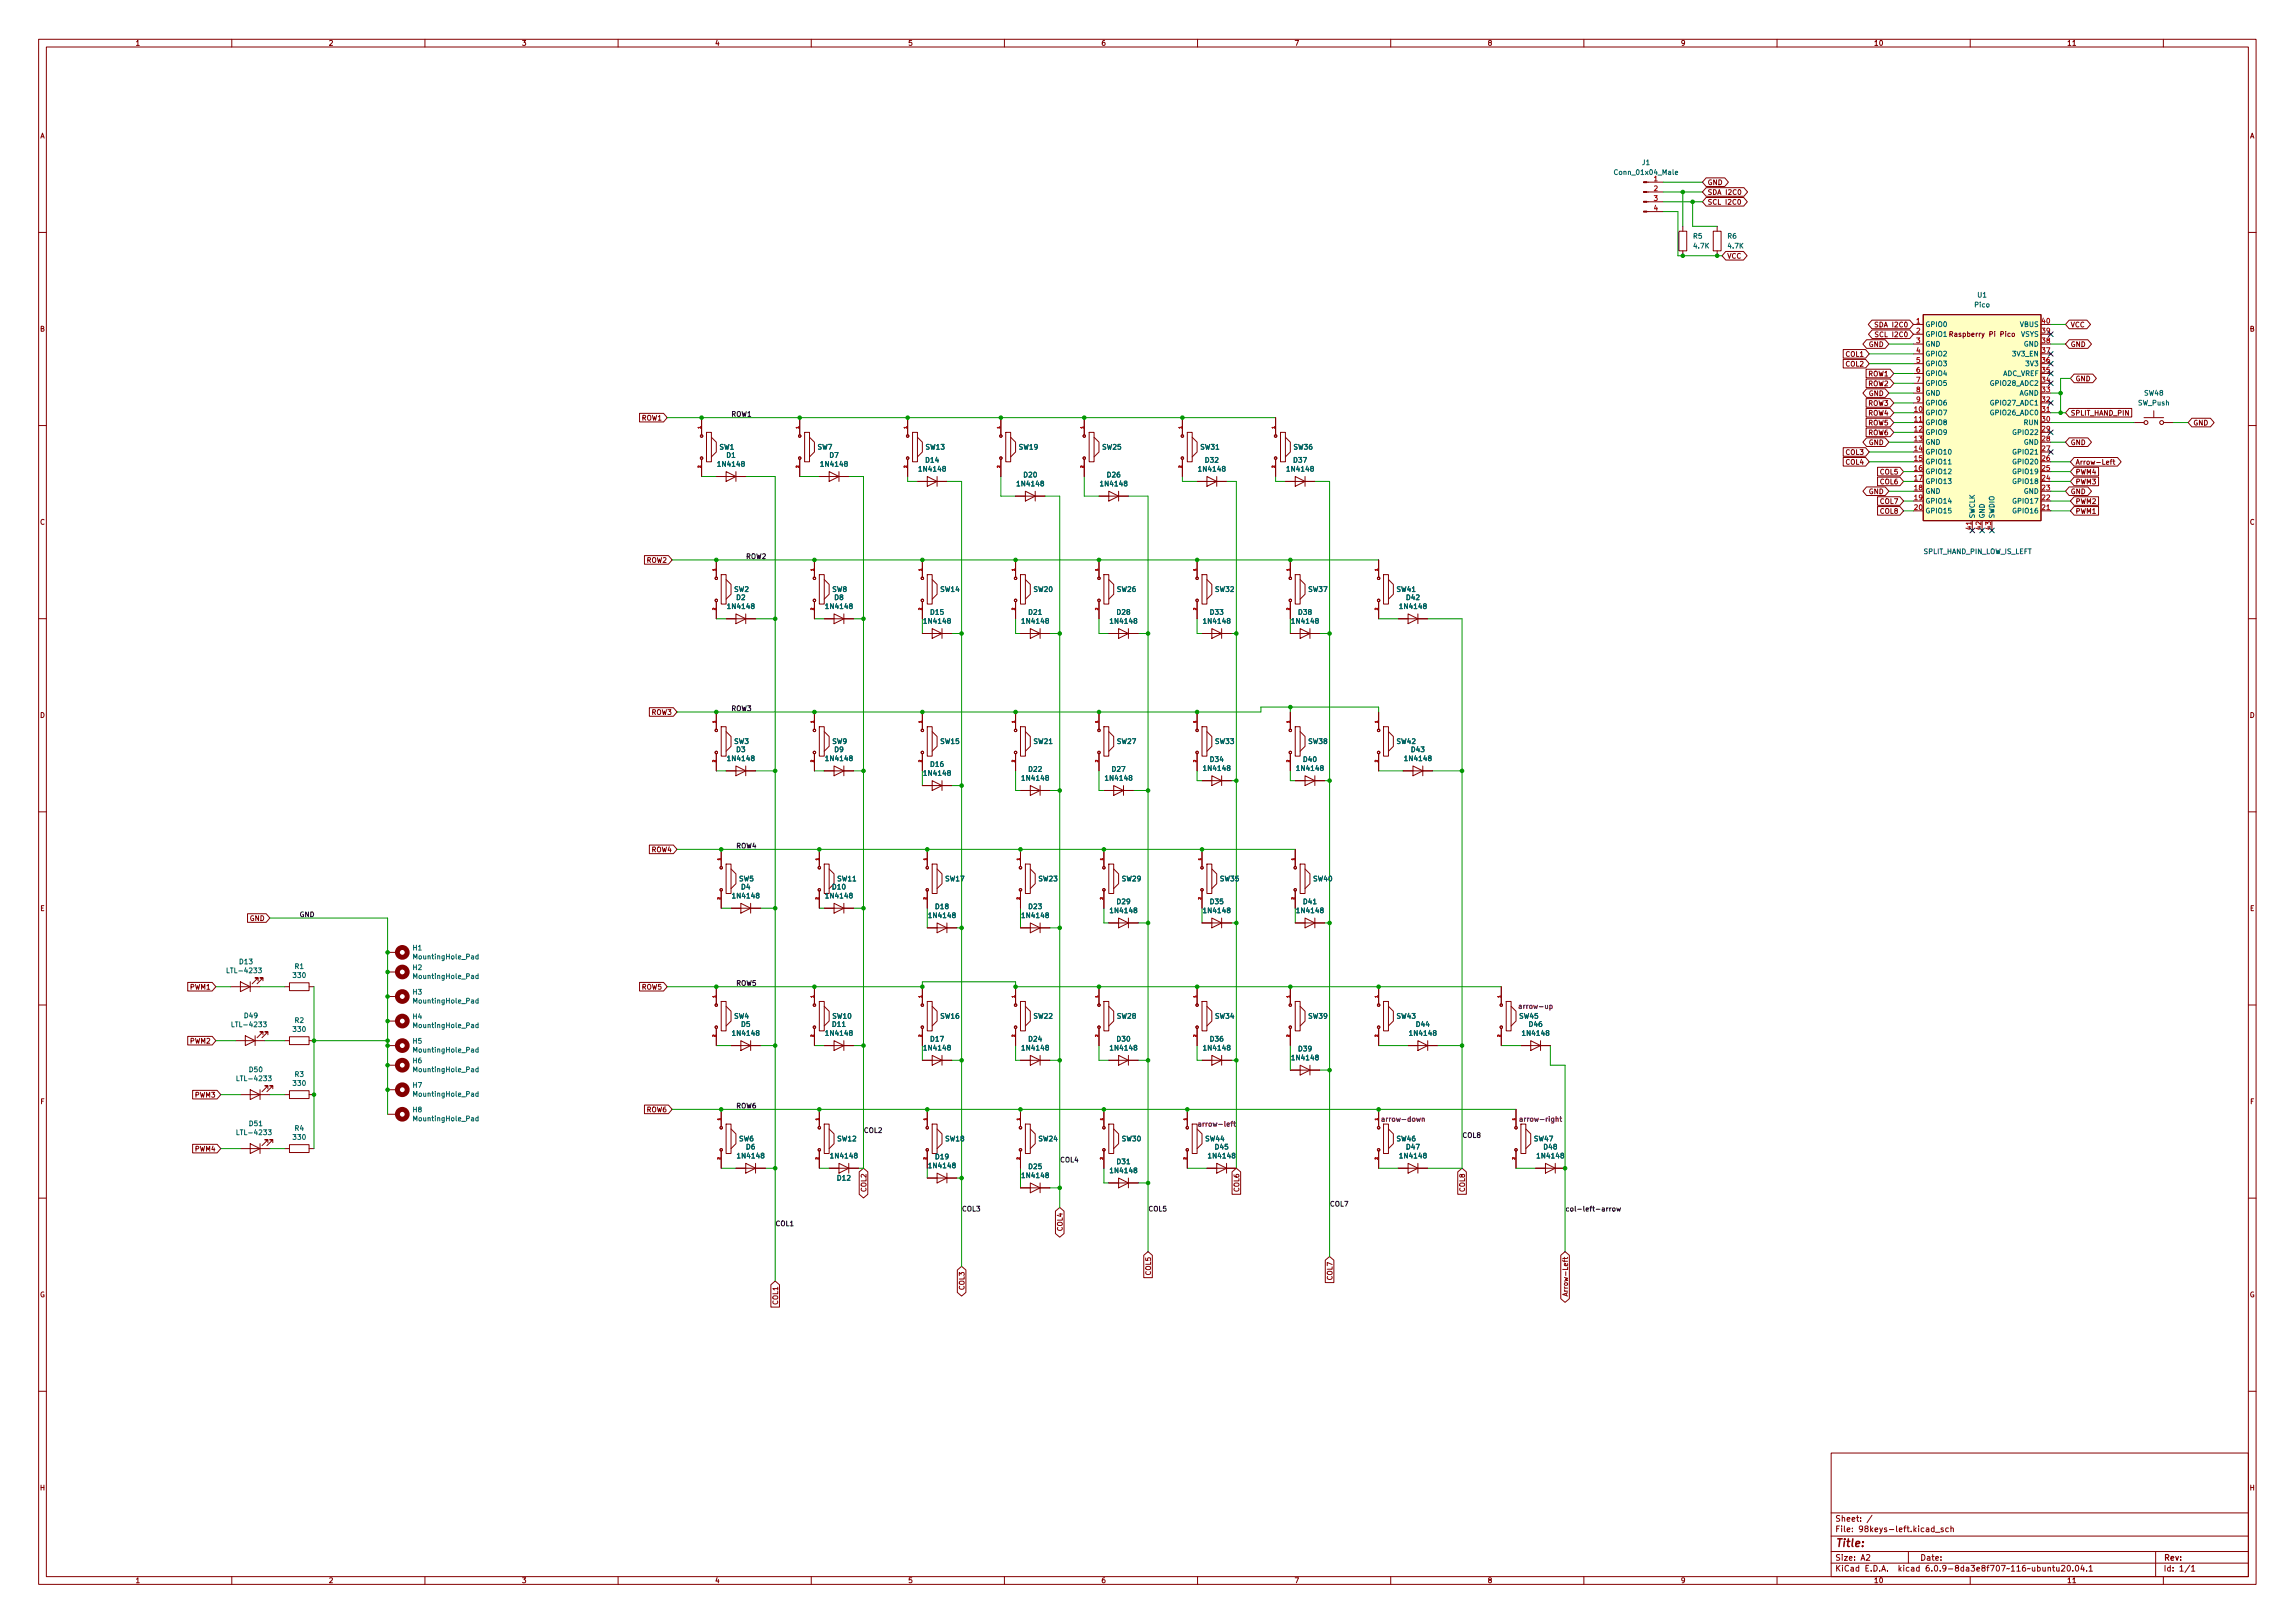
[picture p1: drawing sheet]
<svg xmlns="http://www.w3.org/2000/svg" width="594mm" height="420mm" viewBox="0 0 594 420" stroke-linecap="round" stroke-linejoin="round" font-family="sans-serif">
<defs><g id="words">
<text font-size="2.8" fill="#840000" x="475" y="400.5">Title:</text>
<g font-size="2.1" fill="#840000">
<text x="475" y="393.9">Sheet: /</text>
<text x="475" y="396.6">File: 98keys-left.kicad_sch</text>
<text x="475" y="406.8">KiCad E.D.A. kicad 6.0.9-8da3e8f707~116~ubuntu20.04.1</text>
<text x="475" y="404">Size: A2</text>
<text x="497" y="404">Date:</text>
<text x="560" y="404">Rev:</text>
<text x="560" y="406.8">Id: 1/1</text>
</g>
<g font-size="1.8" fill="#840000">
<text x="35" y="11.8">1</text>
<text x="85" y="11.8">2</text>
<text x="135" y="11.8">3</text>
<text x="185" y="11.8">4</text>
<text x="235" y="11.8">5</text>
<text x="285" y="11.8">6</text>
<text x="335" y="11.8">7</text>
<text x="385" y="11.8">8</text>
<text x="435" y="11.8">9</text>
<text x="485" y="11.8">10</text>
<text x="535" y="11.8">11</text>
<text x="10.3" y="35.8">A</text>
<text x="582.4" y="35.8">A</text>
<text x="442" y="47.9">GND</text>
<text x="442" y="53">SCL I2C0</text>
<text x="442" y="50.4">SDA I2C0</text>
<text x="447" y="66.9">VCC</text>
<text x="10.3" y="85.8">B</text>
<text x="483.8" y="89.8">GND</text>
<text x="486.1" y="84.7">SDA I2C0</text>
<text x="486.3" y="87.3">SCL I2C0</text>
<text x="505.5" y="87.2">Raspberry Pi Pico</text>
<text x="535.9" y="84.7">VCC</text>
<text x="535.9" y="89.8">GND</text>
<text x="582.4" y="85.8">B</text>
<text x="477.9" y="92.3">COL1</text>
<text x="477.9" y="94.9">COL2</text>
<text x="483.6" y="100">ROW2</text>
<text x="483.6" y="97.4">ROW1</text>
<text x="537.2" y="98.7">GND</text>
<text x="483.6" y="105">ROW3</text>
<text x="483.6" y="107.6">ROW4</text>
<text x="483.8" y="102.5">GND</text>
<text x="535.9" y="107.6">SPLIT_HAND_PIN</text>
<text x="166.1" y="108.8">ROW1</text>
<text x="483.6" y="112.7">ROW6</text>
<text x="483.6" y="110.1">ROW5</text>
<text x="567.7" y="110.1">GND</text>
<text x="477.9" y="117.7">COL3</text>
<text x="483.8" y="115.2">GND</text>
<text x="535.9" y="115.2">GND</text>
<text x="477.9" y="120.3">COL4</text>
<text x="486.8" y="122.8">COL5</text>
<text x="486.8" y="125.4">COL6</text>
<text x="537.2" y="122.8">PWM4</text>
<text x="537.2" y="125.4">PWM3</text>
<text x="537.2" y="120.3">Arrow-Left</text>
<text x="483.8" y="127.9">GND</text>
<text x="486.8" y="130.4">COL7</text>
<text x="535.9" y="127.9">GND</text>
<text x="537.2" y="130.4">PWM2</text>
<text x="10.3" y="135.8">C</text>
<text x="486.8" y="133">COL8</text>
<text x="537.2" y="133">PWM1</text>
<text x="582.4" y="135.8">C</text>
<text x="167.4" y="145.7">ROW2</text>
<text x="10.3" y="185.8">D</text>
<text x="168.7" y="185">ROW3</text>
<text x="582.4" y="185.8">D</text>
<text x="168.7" y="220.6">ROW4</text>
<text x="10.4" y="235.8">E</text>
<text x="64.6" y="238.4">GND</text>
<text x="582.4" y="235.8">E</text>
<text x="49.3" y="256.2">PWM1</text>
<text x="166.1" y="256.2">ROW5</text>
<text x="49.3" y="270.1">PWM2</text>
<text x="10.4" y="285.8">F</text>
<text x="50.6" y="284.1">PWM3</text>
<text x="167.4" y="287.9">ROW6</text>
<text x="582.5" y="285.8">F</text>
<text x="50.6" y="298.1">PWM4</text>
<text x="224.2" y="308.4" transform="rotate(-90 224.2 308.4)">COL2</text>
<text x="320.8" y="308.4" transform="rotate(-90 320.8 308.4)">COL6</text>
<text x="379.2" y="308.4" transform="rotate(-90 379.2 308.4)">COL8</text>
<text x="275" y="318.6" transform="rotate(-90 275 318.6)">COL4</text>
<text x="10.3" y="335.8">G</text>
<text x="249.6" y="333.8" transform="rotate(-90 249.6 333.8)">COL3</text>
<text x="297.9" y="330" transform="rotate(-90 297.9 330)">COL5</text>
<text x="344.9" y="331.3" transform="rotate(-90 344.9 331.3)">COL7</text>
<text x="405.9" y="334.2" transform="rotate(-90 405.9 334.2)">Arrow-Left</text>
<text x="582.3" y="335.8">G</text>
<text x="201.4" y="337.6" transform="rotate(-90 201.4 337.6)">COL1</text>
<text x="10.3" y="385.8">H</text>
<text x="582.4" y="385.8">H</text>
<text x="35" y="409.8">1</text>
<text x="85" y="409.8">2</text>
<text x="135" y="409.8">3</text>
<text x="185" y="409.8">4</text>
<text x="235" y="409.8">5</text>
<text x="285" y="409.8">6</text>
<text x="335" y="409.8">7</text>
<text x="385" y="409.8">8</text>
<text x="435" y="409.8">9</text>
<text x="485" y="409.8">10</text>
<text x="535" y="409.8">11</text>
</g>
<g font-size="1.8" fill="#006464">
<text x="418.4" y="45.3">Conn_01x04_Male</text>
<text x="425.1" y="42.7">J1</text>
<text x="438.3" y="61.8">R5</text>
<text x="438.5" y="64.3">4.7K</text>
<text x="447.2" y="61.8">R6</text>
<text x="447.4" y="64.3">4.7K</text>
<text x="511.9" y="77">U1</text>
<text x="511.2" y="79.5">Pico</text>
<text x="498.3" y="84.6">GPIO0</text>
<text x="498.3" y="87.2">GPIO1</text>
<text x="498.3" y="89.7">GND</text>
<text x="522.9" y="84.6">VBUS</text>
<text x="523.1" y="87.2">VSYS</text>
<text x="523.9" y="89.7">GND</text>
<text x="498.3" y="92.2">GPIO2</text>
<text x="498.3" y="94.8">GPIO3</text>
<text x="521.2" y="92.2">3V3_EN</text>
<text x="524.7" y="94.8">3V3</text>
<text x="498.3" y="97.3">GPIO4</text>
<text x="498.3" y="99.9">GPIO5</text>
<text x="515.6" y="99.9">GPIO28_ADC2</text>
<text x="518.3" y="97.3">ADC_VREF</text>
<text x="498.3" y="107.5">GPIO7</text>
<text x="498.3" y="102.4">GND</text>
<text x="498.3" y="104.9">GPIO6</text>
<text x="515.6" y="107.5">GPIO26_ADC0</text>
<text x="515.6" y="104.9">GPIO27_ADC1</text>
<text x="522.6" y="102.4">AGND</text>
<text x="553.5" y="104.9">SW_Push</text>
<text x="555.1" y="102.4">SW48</text>
<text x="498.3" y="110">GPIO8</text>
<text x="498.3" y="112.6">GPIO9</text>
<text x="521.4" y="112.6">GPIO22</text>
<text x="524" y="110">RUN</text>
<text x="186.2" y="116.4">SW1</text>
<text x="188.1" y="118.5">D1</text>
<text x="211.6" y="116.4">SW7</text>
<text x="214.8" y="118.5">D7</text>
<text x="239.7" y="119.8">D14</text>
<text x="239.7" y="116.4">SW13</text>
<text x="263.8" y="116.4">SW19</text>
<text x="285.4" y="116.4">SW25</text>
<text x="310.8" y="116.4">SW31</text>
<text x="312.1" y="119.8">D32</text>
<text x="334.9" y="119.8">D37</text>
<text x="334.9" y="116.4">SW36</text>
<text x="498.3" y="115.1">GND</text>
<text x="498.3" y="117.6">GPIO10</text>
<text x="521.4" y="117.6">GPIO21</text>
<text x="523.9" y="115.1">GND</text>
<text x="186.1" y="120.8">1N4148</text>
<text x="212.8" y="120.8">1N4148</text>
<text x="238.2" y="122.1">1N4148</text>
<text x="263.6" y="125.9">1N4148</text>
<text x="265.1" y="123.6">D20</text>
<text x="285.2" y="125.9">1N4148</text>
<text x="286.7" y="123.6">D26</text>
<text x="310.6" y="122.1">1N4148</text>
<text x="333.5" y="122.1">1N4148</text>
<text x="498.3" y="120.2">GPIO11</text>
<text x="498.3" y="122.7">GPIO12</text>
<text x="498.3" y="125.3">GPIO13</text>
<text x="521.4" y="125.3">GPIO18</text>
<text x="521.4" y="122.7">GPIO19</text>
<text x="521.4" y="120.2">GPIO20</text>
<text x="498.3" y="127.8">GND</text>
<text x="498.3" y="130.3">GPIO14</text>
<text x="521.4" y="130.3">GPIO17</text>
<text x="523.9" y="127.8">GND</text>
<text x="498.3" y="132.9">GPIO15</text>
<text x="511.2" y="134.3" transform="rotate(-90 511.2 134.3)">SWCLK</text>
<text x="513.7" y="134.3" transform="rotate(-90 513.7 134.3)">GND</text>
<text x="516.3" y="134.3" transform="rotate(-90 516.3 134.3)">SWDIO</text>
<text x="521.4" y="132.9">GPIO16</text>
<text x="190" y="153.2">SW2</text>
<text x="190.6" y="155.3">D2</text>
<text x="215.4" y="153.2">SW8</text>
<text x="216" y="155.3">D8</text>
<text x="243.5" y="153.2">SW14</text>
<text x="267.6" y="153.2">SW20</text>
<text x="289.2" y="153.2">SW26</text>
<text x="314.6" y="153.2">SW32</text>
<text x="338.7" y="153.2">SW37</text>
<text x="361.6" y="153.2">SW41</text>
<text x="364.1" y="155.3">D42</text>
<text x="188.7" y="157.6">1N4148</text>
<text x="214.1" y="157.6">1N4148</text>
<text x="239.5" y="161.4">1N4148</text>
<text x="240.9" y="159.1">D15</text>
<text x="264.9" y="161.4">1N4148</text>
<text x="266.3" y="159.1">D21</text>
<text x="287.7" y="161.4">1N4148</text>
<text x="289.2" y="159.1">D28</text>
<text x="311.9" y="161.4">1N4148</text>
<text x="313.3" y="159.1">D33</text>
<text x="334.7" y="161.4">1N4148</text>
<text x="336.2" y="159.1">D38</text>
<text x="362.7" y="157.6">1N4148</text>
<text x="188.7" y="197">1N4148</text>
<text x="190" y="192.6">SW3</text>
<text x="190.6" y="194.7">D3</text>
<text x="214.1" y="197">1N4148</text>
<text x="215.4" y="192.6">SW9</text>
<text x="216" y="194.7">D9</text>
<text x="243.5" y="192.6">SW15</text>
<text x="267.6" y="192.6">SW21</text>
<text x="289.2" y="192.6">SW27</text>
<text x="313.3" y="197.2">D34</text>
<text x="314.6" y="192.6">SW33</text>
<text x="337.5" y="197.2">D40</text>
<text x="338.7" y="192.6">SW38</text>
<text x="361.6" y="192.6">SW42</text>
<text x="363.9" y="197">1N4148</text>
<text x="365.4" y="194.7">D43</text>
<text x="239.5" y="200.8">1N4148</text>
<text x="240.9" y="198.5">D16</text>
<text x="264.9" y="202.1">1N4148</text>
<text x="266.3" y="199.8">D22</text>
<text x="286.5" y="202.1">1N4148</text>
<text x="287.9" y="199.8">D27</text>
<text x="311.9" y="199.5">1N4148</text>
<text x="336" y="199.5">1N4148</text>
<text x="189.9" y="232.6">1N4148</text>
<text x="191.3" y="228.1">SW5</text>
<text x="191.9" y="230.2">D4</text>
<text x="214.1" y="232.6">1N4148</text>
<text x="215.5" y="230.2">D10</text>
<text x="216.8" y="228.1">SW11</text>
<text x="244.8" y="228.1">SW17</text>
<text x="268.9" y="228.1">SW23</text>
<text x="290.5" y="228.1">SW29</text>
<text x="315.9" y="228.1">SW35</text>
<text x="340" y="228.1">SW40</text>
<text x="240.7" y="237.6">1N4148</text>
<text x="242.2" y="235.3">D18</text>
<text x="264.9" y="237.6">1N4148</text>
<text x="266.3" y="235.3">D23</text>
<text x="287.7" y="236.4">1N4148</text>
<text x="289.2" y="234.1">D29</text>
<text x="311.9" y="236.4">1N4148</text>
<text x="313.3" y="234.1">D35</text>
<text x="336" y="236.4">1N4148</text>
<text x="337.5" y="234.1">D41</text>
<text x="59.5" y="251.9">LTL-4233</text>
<text x="62.1" y="249.6">D13</text>
<text x="76.3" y="250.8">R1</text>
<text x="106.9" y="246">H1</text>
<text x="106.9" y="251.1">H2</text>
<text x="107.4" y="248.3">MountingHole_Pad</text>
<text x="76" y="253.1">330</text>
<text x="106.9" y="257.4">H3</text>
<text x="107.4" y="253.4">MountingHole_Pad</text>
<text x="63.3" y="263.6">D49</text>
<text x="106.9" y="263.8">H4</text>
<text x="107.4" y="259.8">MountingHole_Pad</text>
<text x="190" y="263.7">SW4</text>
<text x="215.6" y="263.7">SW10</text>
<text x="243.5" y="263.7">SW16</text>
<text x="267.6" y="263.7">SW22</text>
<text x="289.2" y="263.7">SW28</text>
<text x="314.6" y="263.7">SW34</text>
<text x="338.7" y="263.7">SW39</text>
<text x="361.6" y="263.7">SW43</text>
<text x="393.4" y="263.7">SW45</text>
<text x="60.8" y="265.9">LTL-4233</text>
<text x="76" y="267.1">330</text>
<text x="76.3" y="264.8">R2</text>
<text x="107.4" y="266.1">MountingHole_Pad</text>
<text x="189.9" y="268.1">1N4148</text>
<text x="191.9" y="265.8">D5</text>
<text x="214.1" y="268.1">1N4148</text>
<text x="215.5" y="265.8">D11</text>
<text x="240.9" y="269.6">D17</text>
<text x="266.3" y="269.6">D24</text>
<text x="289.2" y="269.6">D30</text>
<text x="313.3" y="269.6">D36</text>
<text x="365.2" y="268.1">1N4148</text>
<text x="366.7" y="265.8">D44</text>
<text x="394.4" y="268.1">1N4148</text>
<text x="395.9" y="265.8">D46</text>
<text x="106.9" y="270.1">H5</text>
<text x="106.9" y="275.2">H6</text>
<text x="107.4" y="272.5">MountingHole_Pad</text>
<text x="239.5" y="271.9">1N4148</text>
<text x="264.9" y="271.9">1N4148</text>
<text x="287.7" y="271.9">1N4148</text>
<text x="311.9" y="271.9">1N4148</text>
<text x="334.7" y="274.5">1N4148</text>
<text x="336.2" y="272.2">D39</text>
<text x="62.1" y="279.8">LTL-4233</text>
<text x="64.6" y="277.5">D50</text>
<text x="76" y="281.1">330</text>
<text x="76.3" y="278.8">R3</text>
<text x="106.9" y="281.6">H7</text>
<text x="107.4" y="277.5">MountingHole_Pad</text>
<text x="106.9" y="287.9">H8</text>
<text x="107.4" y="283.9">MountingHole_Pad</text>
<text x="62.1" y="293.8">LTL-4233</text>
<text x="64.6" y="291.5">D51</text>
<text x="76.3" y="292.7">R4</text>
<text x="107.4" y="290.2">MountingHole_Pad</text>
<text x="76" y="295">330</text>
<text x="191.2" y="299.9">1N4148</text>
<text x="191.3" y="295.4">SW6</text>
<text x="193.2" y="297.6">D6</text>
<text x="215.3" y="299.9">1N4148</text>
<text x="216.8" y="295.4">SW12</text>
<text x="244.8" y="295.4">SW18</text>
<text x="268.9" y="295.4">SW24</text>
<text x="290.5" y="295.4">SW30</text>
<text x="312.1" y="295.4">SW44</text>
<text x="313.1" y="299.9">1N4148</text>
<text x="314.6" y="297.6">D45</text>
<text x="361.6" y="295.4">SW46</text>
<text x="362.7" y="299.9">1N4148</text>
<text x="364.1" y="297.6">D47</text>
<text x="397.2" y="295.4">SW47</text>
<text x="398.2" y="299.9">1N4148</text>
<text x="399.7" y="297.6">D48</text>
<text x="216.8" y="305.6">D12</text>
<text x="240.7" y="302.4">1N4148</text>
<text x="242.2" y="300.1">D19</text>
<text x="264.9" y="304.9">1N4148</text>
<text x="266.3" y="302.6">D25</text>
<text x="287.7" y="303.7">1N4148</text>
<text x="289.2" y="301.4">D31</text>
</g>
<g font-size="1.8" fill="#a90000">
<text x="428.1" y="46.9">1</text>
<text x="428.1" y="49.4">2</text>
<text x="428.1" y="52">3</text>
<text x="428.1" y="54.5">4</text>
<text x="496.1" y="83.7">1</text>
<text x="528.6" y="83.7">40</text>
<text x="496.1" y="86.3">2</text>
<text x="496.1" y="88.8">3</text>
<text x="528.6" y="88.8">38</text>
<text x="528.6" y="86.3">39</text>
<text x="496.1" y="91.4">4</text>
<text x="496.1" y="93.9">5</text>
<text x="528.6" y="93.9">36</text>
<text x="528.6" y="91.4">37</text>
<text x="496.1" y="96.4">6</text>
<text x="496.1" y="99">7</text>
<text x="496.1" y="101.5">8</text>
<text x="528.6" y="101.5">33</text>
<text x="528.6" y="99">34</text>
<text x="528.6" y="96.4">35</text>
<text x="495.6" y="106.6">10</text>
<text x="496.1" y="104.1">9</text>
<text x="528.6" y="106.6">31</text>
<text x="528.6" y="104.1">32</text>
<text x="495.6" y="109.1">11</text>
<text x="495.6" y="111.7">12</text>
<text x="528.6" y="111.7">29</text>
<text x="528.6" y="109.1">30</text>
<text x="495.6" y="114.2">13</text>
<text x="495.6" y="116.8">14</text>
<text x="495.6" y="119.3">15</text>
<text x="528.6" y="119.3">26</text>
<text x="528.6" y="116.8">27</text>
<text x="528.6" y="114.2">28</text>
<text x="495.6" y="121.8">16</text>
<text x="495.6" y="124.4">17</text>
<text x="528.6" y="124.4">24</text>
<text x="528.6" y="121.8">25</text>
<text x="495.6" y="126.9">18</text>
<text x="495.6" y="129.5">19</text>
<text x="495.6" y="132">20</text>
<text x="528.6" y="132">21</text>
<text x="528.6" y="129.5">22</text>
<text x="528.6" y="126.9">23</text>
<text x="510.3" y="137" transform="rotate(-90 510.3 137)">41</text>
<text x="512.8" y="137" transform="rotate(-90 512.8 137)">42</text>
<text x="515.4" y="137" transform="rotate(-90 515.4 137)">43</text>
</g>
<g font-size="1.8" fill="#0f0f0f">
<text x="189.2" y="107.9">ROW1</text>
<text x="193" y="144.7">ROW2</text>
<text x="189.2" y="184.1">ROW3</text>
<text x="190.5" y="219.6">ROW4</text>
<text x="77.5" y="237.4">GND</text>
<text x="190.5" y="255.2">ROW5</text>
<text x="190.5" y="286.9">ROW6</text>
<text x="223.5" y="293.3">COL2</text>
<text x="378.5" y="294.5">COL8</text>
<text x="274.3" y="300.9">COL4</text>
<text x="200.7" y="317.4">COL1</text>
<text x="248.9" y="313.6">COL3</text>
<text x="297.2" y="313.6">COL5</text>
<text x="344.2" y="312.3">COL7</text>
<text x="405.1" y="313.6">col-left-arrow</text>
</g>
<text font-size="1.8" fill="#0000c2" x="497.8" y="143.4">SPLIT_HAND_PIN_LOW_IS_LEFT</text>
<g font-size="1.8" fill="#840084">
<text x="393.7" y="261.2">arrow-up</text>
<text x="310.9" y="291.6">arrow-left</text>
<text x="358.2" y="290.4">arrow-down</text>
<text x="394.1" y="290.4">arrow-right</text>
</g>
<g font-size=".9" fill="#a90000">
<text x="181.4" y="110.9" transform="rotate(-90 181.4 110.9)">1</text>
<text x="206.8" y="110.9" transform="rotate(-90 206.8 110.9)">1</text>
<text x="234.7" y="110.9" transform="rotate(-90 234.7 110.9)">1</text>
<text x="258.8" y="110.9" transform="rotate(-90 258.8 110.9)">1</text>
<text x="280.4" y="110.9" transform="rotate(-90 280.4 110.9)">1</text>
<text x="305.8" y="110.9" transform="rotate(-90 305.8 110.9)">1</text>
<text x="329.9" y="110.9" transform="rotate(-90 329.9 110.9)">1</text>
<text x="181.4" y="121.1" transform="rotate(-90 181.4 121.1)">2</text>
<text x="206.8" y="121.1" transform="rotate(-90 206.8 121.1)">2</text>
<text x="234.7" y="121.1" transform="rotate(-90 234.7 121.1)">2</text>
<text x="258.8" y="121.1" transform="rotate(-90 258.8 121.1)">2</text>
<text x="280.4" y="121.1" transform="rotate(-90 280.4 121.1)">2</text>
<text x="305.8" y="121.1" transform="rotate(-90 305.8 121.1)">2</text>
<text x="329.9" y="121.1" transform="rotate(-90 329.9 121.1)">2</text>
<text x="185.2" y="147.7" transform="rotate(-90 185.2 147.7)">1</text>
<text x="210.6" y="147.7" transform="rotate(-90 210.6 147.7)">1</text>
<text x="238.5" y="147.7" transform="rotate(-90 238.5 147.7)">1</text>
<text x="262.6" y="147.7" transform="rotate(-90 262.6 147.7)">1</text>
<text x="284.2" y="147.7" transform="rotate(-90 284.2 147.7)">1</text>
<text x="309.6" y="147.7" transform="rotate(-90 309.6 147.7)">1</text>
<text x="333.8" y="147.7" transform="rotate(-90 333.8 147.7)">1</text>
<text x="356.6" y="147.7" transform="rotate(-90 356.6 147.7)">1</text>
<text x="185.2" y="157.9" transform="rotate(-90 185.2 157.9)">2</text>
<text x="210.6" y="157.9" transform="rotate(-90 210.6 157.9)">2</text>
<text x="238.5" y="157.9" transform="rotate(-90 238.5 157.9)">2</text>
<text x="262.6" y="157.9" transform="rotate(-90 262.6 157.9)">2</text>
<text x="284.2" y="157.9" transform="rotate(-90 284.2 157.9)">2</text>
<text x="309.6" y="157.9" transform="rotate(-90 309.6 157.9)">2</text>
<text x="333.8" y="157.9" transform="rotate(-90 333.8 157.9)">2</text>
<text x="356.6" y="157.9" transform="rotate(-90 356.6 157.9)">2</text>
<text x="185.2" y="187.1" transform="rotate(-90 185.2 187.1)">1</text>
<text x="210.6" y="187.1" transform="rotate(-90 210.6 187.1)">1</text>
<text x="238.5" y="187.1" transform="rotate(-90 238.5 187.1)">1</text>
<text x="262.6" y="187.1" transform="rotate(-90 262.6 187.1)">1</text>
<text x="284.2" y="187.1" transform="rotate(-90 284.2 187.1)">1</text>
<text x="309.6" y="187.1" transform="rotate(-90 309.6 187.1)">1</text>
<text x="333.8" y="187.1" transform="rotate(-90 333.8 187.1)">1</text>
<text x="356.6" y="187.1" transform="rotate(-90 356.6 187.1)">1</text>
<text x="185.2" y="197.3" transform="rotate(-90 185.2 197.3)">2</text>
<text x="210.6" y="197.3" transform="rotate(-90 210.6 197.3)">2</text>
<text x="238.5" y="197.3" transform="rotate(-90 238.5 197.3)">2</text>
<text x="262.6" y="197.3" transform="rotate(-90 262.6 197.3)">2</text>
<text x="284.2" y="197.3" transform="rotate(-90 284.2 197.3)">2</text>
<text x="309.6" y="197.3" transform="rotate(-90 309.6 197.3)">2</text>
<text x="333.8" y="197.3" transform="rotate(-90 333.8 197.3)">2</text>
<text x="356.6" y="197.3" transform="rotate(-90 356.6 197.3)">2</text>
<text x="186.4" y="222.7" transform="rotate(-90 186.4 222.7)">1</text>
<text x="211.8" y="222.7" transform="rotate(-90 211.8 222.7)">1</text>
<text x="239.8" y="222.7" transform="rotate(-90 239.8 222.7)">1</text>
<text x="263.9" y="222.7" transform="rotate(-90 263.9 222.7)">1</text>
<text x="285.5" y="222.7" transform="rotate(-90 285.5 222.7)">1</text>
<text x="310.9" y="222.7" transform="rotate(-90 310.9 222.7)">1</text>
<text x="335" y="222.7" transform="rotate(-90 335 222.7)">1</text>
<text x="186.4" y="232.8" transform="rotate(-90 186.4 232.8)">2</text>
<text x="211.8" y="232.8" transform="rotate(-90 211.8 232.8)">2</text>
<text x="239.8" y="232.8" transform="rotate(-90 239.8 232.8)">2</text>
<text x="263.9" y="232.8" transform="rotate(-90 263.9 232.8)">2</text>
<text x="285.5" y="232.8" transform="rotate(-90 285.5 232.8)">2</text>
<text x="310.9" y="232.8" transform="rotate(-90 310.9 232.8)">2</text>
<text x="335" y="232.8" transform="rotate(-90 335 232.8)">2</text>
<text x="185.2" y="258.2" transform="rotate(-90 185.2 258.2)">1</text>
<text x="210.6" y="258.2" transform="rotate(-90 210.6 258.2)">1</text>
<text x="238.5" y="258.2" transform="rotate(-90 238.5 258.2)">1</text>
<text x="262.6" y="258.2" transform="rotate(-90 262.6 258.2)">1</text>
<text x="284.2" y="258.2" transform="rotate(-90 284.2 258.2)">1</text>
<text x="309.6" y="258.2" transform="rotate(-90 309.6 258.2)">1</text>
<text x="333.8" y="258.2" transform="rotate(-90 333.8 258.2)">1</text>
<text x="356.6" y="258.2" transform="rotate(-90 356.6 258.2)">1</text>
<text x="388.4" y="258.2" transform="rotate(-90 388.4 258.2)">1</text>
<text x="185.2" y="268.4" transform="rotate(-90 185.2 268.4)">2</text>
<text x="210.6" y="268.4" transform="rotate(-90 210.6 268.4)">2</text>
<text x="238.5" y="268.4" transform="rotate(-90 238.5 268.4)">2</text>
<text x="262.6" y="268.4" transform="rotate(-90 262.6 268.4)">2</text>
<text x="284.2" y="268.4" transform="rotate(-90 284.2 268.4)">2</text>
<text x="309.6" y="268.4" transform="rotate(-90 309.6 268.4)">2</text>
<text x="333.8" y="268.4" transform="rotate(-90 333.8 268.4)">2</text>
<text x="356.6" y="268.4" transform="rotate(-90 356.6 268.4)">2</text>
<text x="388.4" y="268.4" transform="rotate(-90 388.4 268.4)">2</text>
<text x="186.4" y="290" transform="rotate(-90 186.4 290)">1</text>
<text x="211.8" y="290" transform="rotate(-90 211.8 290)">1</text>
<text x="239.8" y="290" transform="rotate(-90 239.8 290)">1</text>
<text x="263.9" y="290" transform="rotate(-90 263.9 290)">1</text>
<text x="285.5" y="290" transform="rotate(-90 285.5 290)">1</text>
<text x="307.1" y="290" transform="rotate(-90 307.1 290)">1</text>
<text x="356.6" y="290" transform="rotate(-90 356.6 290)">1</text>
<text x="392.2" y="290" transform="rotate(-90 392.2 290)">1</text>
<text x="186.4" y="300.1" transform="rotate(-90 186.4 300.1)">2</text>
<text x="211.8" y="300.1" transform="rotate(-90 211.8 300.1)">2</text>
<text x="239.8" y="300.1" transform="rotate(-90 239.8 300.1)">2</text>
<text x="263.9" y="300.1" transform="rotate(-90 263.9 300.1)">2</text>
<text x="285.5" y="300.1" transform="rotate(-90 285.5 300.1)">2</text>
<text x="307.1" y="300.1" transform="rotate(-90 307.1 300.1)">2</text>
<text x="356.6" y="300.1" transform="rotate(-90 356.6 300.1)">2</text>
<text x="392.2" y="300.1" transform="rotate(-90 392.2 300.1)">2</text>
</g>
</g></defs>
<g fill="none" stroke="#840000" stroke-width=".26">
<path d="M10 10.2h574v400h-574zM12 12.2h570v396h-570zM60 10.2v2M110 10.2v2M160 10.2v2M210 10.2v2M260 10.2v2M310 10.2v2M360 10.2v2M410 10.2v2M460 10.2v2M510 10.2v2"/>
<path d="M536.6 11.8h.7M560 10.2v2M426.3 54.8h4.2M426.3 52.2h4.2M426.3 49.7h4.2M426.3 47.2h4.2M434.6 59.9h2v5h-2zM435.6 58.6v1.3M441.6 51.1h9.8l.9 1.1-.9 1.2h-9.8l-.9-1.2zM441.6 46h4.9l.9 1.2-.9 1.1h-4.9l-.9-1.1zM441.6 48.6h9.8l1 1.1-1 1.1h-9.8l-.9-1.1zM443.5 59.9h2v5h-2z"/>
<path d="M444.5 58.6v1.3M450 51.8l.1-.2a.62 .62 0 0 1 .5 .7 .62 .62 0 0 1-.6 .5l-.2-.4zM450 49.2l.2-.1a.62 .62 0 0 1 .5 .6 .62 .62 0 0 1-.6 .6l-.2-.4zM10 60.2h2M435.6 64.9v1.3M444.5 64.9v1.3M446.7 65.1h4.6l1 1.1-1 1.1h-4.6l-.9-1.1zM582 60.2h2M477.1 90.5h5.8l1 1.1-1 1.1h-5.8zM477.1 93h5.8l1 1.1-1 1.2h-5.8zM483.1 98.1h6.2l.9 1.1-.9 1.1h-6.2zM483.1 95.6h6.2l.9 1.1-.9 1.1h-6.2z"/>
<path d="M483.2 88h4.8l.9 1.1-.9 1.1h-4.8l-1-1.1zM484.6 82.9h9.7l1 1.1-1 1.1h-9.7l-1-1.1zM484.6 85.4h9.7l1 1.1-1 1.1h-9.7l-.9-1.1zM486.1 83.4l-.7 .1a.53 .53 0 0 0 .6 .7v.4h-.6M486.2 86h-.7a.53 .53 0 0 0 .6 .7l-.1 .4h-.6M495.3 84h2.5M495.3 86.5h2.5M495.3 89.1h2.5M495.3 91.6h2.5M495.3 94.1h2.5M495.3 96.7h2.5M495.3 99.2h2.5"/>
<path d="M497.8 81.4h30.5v53.4h-30.5zM504.7 86.5l.6-.1 .1-.4-.7-.2v1.3M505 86.5l.5 .6M520.3 86.3h-.3l-.3 .2 .2 .5h.4M520.9 86.4h.5v.6h-.5zM535.6 82.9h4.6l1 1.1-1 1.1h-4.6l-.9-1.1zM535.6 88h4.8l1 1.1-1 1.1h-4.8l-.9-1.1zM536.9 96.8h4.8l1 1.2-1 1.1h-4.8l-1-1.1zM10 110.2h2M165.6 107h6.2l.9 1.1-.9 1.1h-6.2zM181.6 108.1v4.5M181.6 118.9v4.5"/>
<path d="M182.9 111.9h1.2v7.6h-1.2zM184.1 113.2l1.3 1.3v2.5l-1.3 1.3M207 108.1v4.5M207 118.9v4.5M208.3 111.9h1.2v7.6h-1.2zM209.5 113.2l1.3 1.3v2.5l-1.3 1.3M234.9 108.1v4.5M234.9 118.9v4.5M236.2 111.9h1.3v7.6h-1.3zM237.5 113.2l1.3 1.3v2.5l-1.3 1.3M259.1 108.1v4.5M259.1 118.9v4.5"/>
<path d="M260.3 111.9h1.3v7.6h-1.3zM261.6 113.2l1.3 1.3v2.5l-1.3 1.3M280.7 108.1v4.5M280.7 118.9v4.5M281.9 111.9h1.3v7.6h-1.3zM283.2 113.2l1.3 1.3v2.5l-1.3 1.3M306.1 108.1v4.5M306.1 118.9v4.5M307.3 111.9h1.3v7.6h-1.3zM308.6 113.2l1.3 1.3v2.5l-1.3 1.3M330.2 108.1v4.5M330.2 118.9v4.5"/>
<path d="M331.5 111.9h1.2v7.6h-1.2zM332.7 113.2l1.3 1.3v2.5l-1.3 1.3M477.1 115.9h5.8l1 1.1-1 1.1h-5.8zM477.1 118.4h5.8l1 1.1-1 1.2h-5.8zM483.1 110.8h6.2l.9 1.1-.9 1.1h-6.2zM483.1 103.2h6.2l.9 1.1-.9 1.1h-6.2zM483.1 105.7h6.2l.9 1.1-.9 1.2h-6.2zM483.1 108.3h6.2l.9 1.1-.9 1.1h-6.2zM483.2 100.7h4.8l.9 1.1-.9 1.1h-4.8l-1-1.1zM483.2 113.4h4.8l.9 1.1-.9 1.1h-4.8l-1-1.1zM495.3 109.4h2.5M495.3 101.8h2.5"/>
<path d="M495.3 104.3h2.5M528.3 106.8h2.6M535.6 113.4h4.8l1 1.1-1 1.1h-4.8l-.9-1.1zM535.6 105.7h16.2v2.3h-16.2l-.9-1.2zM536.9 118.4h11.2l1 1.1-1 1.2h-11.2l-1-1.2zM546.2 119.4h.5M546.7 118.9l-.3 .2v1.1M547 119.4h.4M547.1 118.9v1.1l.3 .2M552.4 109.4h2.6M555 108.1h5.1M557.5 106.3v1.8"/>
<path d="M560.1 109.4h2.5M567.4 108.3h4.8l.9 1.1-.9 1.1h-4.8l-1-1.1zM582 110.2h2M185.4 123.4h7.6M188 122.1l2.5 1.3-2.5 1.2zM190.5 122.1v2.5M212.1 123.4h7.6M214.6 122.1l2.6 1.3-2.6 1.2zM217.2 122.1v2.5M237.5 124.6h7.6M240 123.4l2.6 1.2-2.6 1.3zM242.6 123.4v2.5"/>
<path d="M262.9 128.4h7.6M265.4 127.2l2.6 1.2-2.6 1.3zM268 127.2v2.5M284.5 128.4h7.6M287 127.2l2.6 1.2-2.6 1.3zM289.6 127.2v2.5M309.9 124.6h7.6M312.4 123.4l2.6 1.2-2.6 1.3zM315 123.4v2.5M332.7 124.6h7.7M335.3 123.4l2.5 1.2-2.5 1.3zM337.8 123.4v2.5"/>
<path d="M483.2 126.1h4.8l.9 1.1-.9 1.1h-4.8l-1-1.1zM486 121h5.8l1 1.1-1 1.1h-5.8zM486 128.6h5.8l1 1.1-1 1.1h-5.8zM486 131.1h5.8l1 1.1-1 1.2h-5.8zM486 123.5h5.8l1 1.1-1 1.1h-5.8zM510.5 134.8v2.5M528.3 132.2h2.6M535.6 126.1h4.8l1 1.1-1 1.1h-4.8l-.9-1.1zM536.9 121h6.3v2.2h-6.3l-1-1.1zM536.9 123.5h6.3v2.2h-6.3l-1-1.1zM536.9 131.1h6.3v2.3h-6.3l-1-1.2zM536.9 128.6h6.3v2.2h-6.3l-1-1.1z"/>
<path d="M166.8 143.8h6.2l1 1.1-1 1.2h-6.2zM185.4 144.9v4.5M185.4 155.7v4.5M186.7 148.8h1.3v7.6h-1.3zM188 150l1.2 1.3v2.5l-1.2 1.3M190.5 158.9l2.5 1.3-2.5 1.3zM193 158.9v2.6M210.8 144.9v4.5M210.8 155.7v4.5M212.1 148.8h1.3v7.6h-1.3zM213.4 150l1.2 1.3v2.5l-1.2 1.3M215.9 158.9l2.5 1.3-2.5 1.3z"/>
<path d="M218.4 158.9v2.6M238.8 144.9v4.5M238.8 155.7v4.5M240 148.8h1.3v7.6h-1.3zM241.3 150l1.3 1.3v2.5l-1.3 1.3M262.9 144.9v4.5M262.9 155.7v4.5M264.2 148.8h1.2v7.6h-1.2zM265.4 150l1.3 1.3v2.5l-1.3 1.3M284.5 144.9v4.5M284.5 155.7v4.5M285.7 148.8h1.3v7.6h-1.3z"/>
<path d="M287 150l1.3 1.3v2.5l-1.3 1.3M309.9 144.9v4.5M309.9 155.7v4.5M311.1 148.8h1.3v7.6h-1.3zM312.4 150l1.3 1.3v2.5l-1.3 1.3M334 144.9v4.5M334 155.7v4.5M335.3 148.8h1.2v7.6h-1.2zM336.5 150l1.3 1.3v2.5l-1.3 1.3M356.9 144.9v4.5M356.9 155.7v4.5M358.1 148.8h1.3v7.6h-1.3z"/>
<path d="M359.4 150l1.3 1.3v2.5l-1.3 1.3M364.5 158.9l2.5 1.3-2.5 1.3zM367 158.9v2.6M10 160.2h2M188 160.2h7.6M213.4 160.2h7.6M238.8 164h7.6M241.3 162.7l2.5 1.3-2.5 1.3zM243.8 162.7v2.6M264.2 164h7.6M266.7 162.7l2.5 1.3-2.5 1.3zM269.2 162.7v2.6"/>
<path d="M287 164h7.6M289.6 162.7l2.5 1.3-2.5 1.3zM292.1 162.7v2.6M311.1 164h7.7M313.7 162.7l2.5 1.3-2.5 1.3zM316.2 162.7v2.6M334 164h7.6M336.5 162.7l2.6 1.3-2.6 1.3zM339.1 162.7v2.6M361.9 160.2h7.7M582 160.2h2M168.1 183.2h6.2l1 1.1-1 1.1h-6.2z"/>
<path d="M185.4 184.3v4.5M185.4 195.1v4.5M186.7 188.1h1.3v7.6h-1.3zM188 189.4l1.2 1.3v2.5l-1.2 1.3M188 199.6h7.6M190.5 198.3l2.5 1.3-2.5 1.2zM193 198.3v2.5M210.8 184.3v4.5M210.8 195.1v4.5M212.1 188.1h1.3v7.6h-1.3zM213.4 189.4l1.2 1.3v2.5l-1.2 1.3M213.4 199.6h7.6"/>
<path d="M215.9 198.3l2.5 1.3-2.5 1.2zM218.4 198.3v2.5M238.8 184.3v4.5M238.8 195.1v4.5M240 188.1h1.3v7.6h-1.3zM241.3 189.4l1.3 1.3v2.5l-1.3 1.3M262.9 184.3v4.5M262.9 195.1v4.5M264.2 188.1h1.2v7.6h-1.2zM265.4 189.4l1.3 1.3v2.5l-1.3 1.3M284.5 184.3v4.5M284.5 195.1v4.5"/>
<path d="M285.7 188.1h1.3v7.6h-1.3zM287 189.4l1.3 1.3v2.5l-1.3 1.3M309.9 184.3v4.5M309.9 195.1v4.5M311.1 188.1h1.3v7.6h-1.3zM312.4 189.4l1.3 1.3v2.5l-1.3 1.3M334 184.3v4.5M334 195.1v4.5M335.3 188.1h1.2v7.6h-1.2zM336.5 189.4l1.3 1.3v2.5l-1.3 1.3M356.9 184.3v4.5M356.9 195.1v4.5"/>
<path d="M358.1 188.1h1.3v7.6h-1.3zM359.4 189.4l1.3 1.3v2.5l-1.3 1.3M363.2 199.6h7.6M365.8 198.3l2.5 1.3-2.5 1.2zM368.3 198.3v2.5M10 210.2h2M168.1 218.8h6.2l1 1.1-1 1.1h-6.2zM186.7 219.9v4.4M212.1 219.9v4.4M238.8 203.4h7.6M240 219.9v4.4M241.3 202.1l2.5 1.3-2.5 1.2z"/>
<path d="M243.8 202.1v2.5M264.2 204.6h7.6M264.2 219.9v4.4M266.7 203.4l2.5 1.2-2.5 1.3zM269.2 203.4v2.5M285.7 204.6h7.7M285.7 219.9v4.4M288.3 203.4l2.5 1.2-2.5 1.3zM290.8 203.4v2.5M311.1 202.1h7.7M311.1 219.9v4.4M313.7 200.8l2.5 1.3-2.5 1.3z"/>
<path d="M316.2 200.8v2.6M335.3 202.1h7.6M335.3 219.9v4.4M337.8 200.8l2.6 1.3-2.6 1.3zM340.4 200.8v2.6M582 210.2h2M64.1 236.5h4.8l.9 1.2-.9 1.1h-4.8zM186.7 230.7v4.4M188 223.7h1.2v7.6h-1.2zM189.2 225l1.3 1.2v2.6l-1.3 1.2M189.2 235.1h7.6M191.8 233.8l2.5 1.3-2.5 1.3z"/>
<path d="M194.3 233.8v2.6M212.1 230.7v4.4M213.4 223.7h1.2v7.6h-1.2zM213.4 235.1h7.6M214.6 225l1.3 1.2v2.6l-1.3 1.2M215.9 233.8l2.5 1.3-2.5 1.3zM218.4 233.8v2.6M240 230.7v4.4M241.3 223.7h1.3v7.6h-1.3zM242.6 238.9l2.5 1.3-2.5 1.3zM242.6 225l1.2 1.2v2.6l-1.2 1.2M245.1 238.9v2.6"/>
<path d="M264.2 230.7v4.4M265.4 223.7h1.3v7.6h-1.3zM266.7 238.9l2.5 1.3-2.5 1.3zM266.7 225l1.3 1.2v2.6l-1.3 1.2M269.2 238.9v2.6M285.7 230.7v4.4M287 223.7h1.3v7.6h-1.3zM287 238.9h7.6M288.3 225l1.3 1.2v2.6l-1.3 1.2M289.6 237.7l2.5 1.2-2.5 1.3zM292.1 237.7v2.5M311.1 230.7v4.4"/>
<path d="M311.1 238.9h7.7M312.4 223.7h1.3v7.6h-1.3zM313.7 225l1.3 1.2v2.6l-1.3 1.2M313.7 237.7l2.5 1.2-2.5 1.3zM316.2 237.7v2.5M335.3 230.7v4.4M335.3 238.9h7.6M336.5 223.7h1.3v7.6h-1.3zM337.8 225l1.3 1.2v2.6l-1.3 1.2M337.8 237.7l2.6 1.2-2.6 1.3zM340.4 237.7v2.5M48.6 254.3h6.3l1 1.1-1 1.2h-6.3z"/>
<path d="M59.7 255.4h7.6M62.2 254.2l2.6 1.2-2.6 1.3zM64.8 254.2v2.5M66.8 253.9v-.7h-.8h.8l-1.5 1.5M68.1 253.9v-.7h-.8h.8l-1.6 1.5M73.7 255.4h1.2M74.9 254.4h5.1v2.1h-5.1zM80 255.4h1.3M100.3 258h2.6M100.3 246.5h2.6M100.3 251.6h2.6M165.6 254.3h6.2l.9 1.1-.9 1.2h-6.2z"/>
<path d="M185.4 255.4v4.5M186.7 259.2h1.3v7.7h-1.3zM210.8 255.4v4.5M212.1 259.2h1.3v7.7h-1.3zM238.8 255.4v4.5M240 259.2h1.3v7.7h-1.3zM240 240.2h7.6M262.9 255.4v4.5M264.2 259.2h1.2v7.7h-1.2zM264.2 240.2h7.6M284.5 255.4v4.5M285.7 259.2h1.3v7.7h-1.3z"/>
<path d="M309.9 255.4v4.5M311.1 259.2h1.3v7.7h-1.3zM334 255.4v4.5M335.3 259.2h1.2v7.7h-1.2zM356.9 255.4v4.5M358.1 259.2h1.3v7.7h-1.3zM388.6 255.4v4.5M389.9 259.2h1.3v7.7h-1.3zM10 260.2h2M48.6 268.3h6.3l1 1.1-1 1.1h-6.3zM61 269.4h7.6M63.5 268.1l2.5 1.3-2.5 1.3z"/>
<path d="M66 268.1v2.6M68.1 267.9v-.8h-.8h.8l-1.6 1.5M69.3 267.9v-.8h-.7h.7l-1.5 1.5M73.7 269.4h1.2M74.9 268.4h5.1v2h-5.1zM80 269.4h1.3M100.3 264.3h2.6M100.3 270.7h2.6M100.3 275.8h2.6M185.4 266.2v4.5M188 260.5l1.2 1.3v2.5l-1.2 1.3M189.2 270.7h7.6"/>
<path d="M191.8 269.4l2.5 1.3-2.5 1.2zM194.3 269.4v2.5M210.8 266.2v4.5M213.4 260.5l1.2 1.3v2.5l-1.2 1.3M213.4 270.7h7.6M215.9 269.4l2.5 1.3-2.5 1.2zM218.4 269.4v2.5M238.8 266.2v4.5M238.8 274.5h7.6M241.3 273.2l2.5 1.3-2.5 1.3zM241.3 260.5l1.3 1.3v2.5l-1.3 1.3M243.8 273.2v2.6"/>
<path d="M262.9 266.2v4.5M264.2 274.5h7.6M265.4 260.5l1.3 1.3v2.5l-1.3 1.3M266.7 273.2l2.5 1.3-2.5 1.3zM269.2 273.2v2.6M284.5 266.2v4.5M287 260.5l1.3 1.3v2.5l-1.3 1.3M287 274.5h7.6M289.6 273.2l2.5 1.3-2.5 1.3zM292.1 273.2v2.6M309.9 266.2v4.5M311.1 274.5h7.7"/>
<path d="M312.4 260.5l1.3 1.3v2.5l-1.3 1.3M313.7 273.2l2.5 1.3-2.5 1.3zM316.2 273.2v2.6M334 266.2v4.5M334 277h7.6M336.5 260.5l1.3 1.3v2.5l-1.3 1.3M336.5 275.8l2.6 1.2-2.6 1.3zM339.1 275.8v2.5M356.9 266.2v4.5M359.4 260.5l1.3 1.3v2.5l-1.3 1.3M364.5 270.7h7.6M367 269.4l2.6 1.3-2.6 1.2z"/>
<path d="M369.6 269.4v2.5M388.6 266.2v4.5M391.2 260.5l1.2 1.3v2.5l-1.2 1.3M393.7 270.7h7.6M396.2 269.4l2.6 1.3-2.6 1.2zM398.8 269.4v2.5M582 260.2h2M49.9 296.2h6.3l.9 1.1-.9 1.2h-6.3zM49.9 282.3h6.3l.9 1.1-.9 1.1h-6.3zM62.2 283.4h7.6M62.2 297.3h7.6M64.8 282.1l2.5 1.3-2.5 1.2z"/>
<path d="M64.8 296.1l2.5 1.2-2.5 1.3zM67.3 282.1v2.5M67.3 296.1v2.5M69.3 281.9v-.8h-.7h.7l-1.5 1.5M69.3 295.8v-.7h-.7h.7l-1.5 1.5M70.6 281.9v-.8h-.8h.8l-1.5 1.5M70.6 295.8v-.7h-.8h.8l-1.5 1.5M73.7 283.4h1.2M73.7 297.3h1.2M74.9 296.3h5.1v2.1h-5.1zM74.9 282.4h5.1v2h-5.1zM80 283.4h1.3"/>
<path d="M80 297.3h1.3M100.3 288.5h2.6M100.3 282.1h2.6M166.8 286.1h6.2l1 1.1-1 1.1h-6.2zM186.7 287.2v4.4M186.7 298v4.4M188 291h1.2v7.6h-1.2zM189.2 292.3l1.3 1.2v2.6l-1.3 1.2M212.1 287.2v4.4M212.1 298v4.4M213.4 291h1.2v7.6h-1.2zM214.6 292.3l1.3 1.2v2.6l-1.3 1.2"/>
<path d="M240 287.2v4.4M240 298v4.4M241.3 291h1.3v7.6h-1.3zM242.6 292.3l1.2 1.2v2.6l-1.2 1.2M264.2 287.2v4.4M264.2 298v4.4M265.4 291h1.3v7.6h-1.3zM266.7 292.3l1.3 1.2v2.6l-1.3 1.2M285.7 287.2v4.4M285.7 298v4.4M287 291h1.3v7.6h-1.3zM288.3 292.3l1.3 1.2v2.6l-1.3 1.2"/>
<path d="M307.3 287.2v4.4M307.3 298v4.4M308.6 291h1.3v7.6h-1.3zM309.9 292.3l1.2 1.2v2.6l-1.2 1.2M356.9 287.2v4.4M356.9 298v4.4M358.1 291h1.3v7.6h-1.3zM359.4 292.3l1.3 1.2v2.6l-1.3 1.2M392.4 287.2v4.4M392.4 298v4.4M393.7 291h1.3v7.6h-1.3zM395 292.3l1.2 1.2v2.6l-1.2 1.2"/>
<path d="M10 310.2h2M190.5 302.4h7.6M193 301.2l2.6 1.2-2.6 1.3zM195.6 301.2v2.5M214.6 302.4h7.6M217.2 301.2l2.5 1.2-2.5 1.3zM219.7 301.2v2.5M222.4 303.4l1.1-1 1.1 1v5.8l-1.1 .9-1.1-.9zM240 305h7.6M242.6 303.7l2.5 1.3-2.5 1.2zM245.1 303.7v2.5M264.2 307.5h7.6"/>
<path d="M266.7 306.2l2.5 1.3-2.5 1.3zM269.2 306.2v2.6M273.2 313.5l1.1-.9 1.1 .9v5.8l-1.1 1-1.1-1zM287 306.2h7.6M289.6 305l2.5 1.2-2.5 1.3zM292.1 305v2.5M312.4 302.4h7.6M315 301.2l2.5 1.2-2.5 1.3zM317.5 301.2v2.5M318.9 303.4l1.1-1 1.2 1v5.8h-2.3zM361.9 302.4h7.7M364.5 301.2l2.5 1.2-2.5 1.3z"/>
<path d="M367 301.2v2.5M377.3 303.4l1.2-1 1.1 1v5.8h-2.3zM397.5 302.4h7.6M400 301.2l2.6 1.2-2.6 1.3zM402.6 301.2v2.5M582 310.2h2M199.5 332.6l1.2-1 1.1 1v5.8h-2.3zM247.8 328.8l1.1-1 1.1 1v5.8l-1.1 .9-1.1-.9zM296.1 325l1.1-1 1.1 1v5.8h-2.2zM343.1 326.2l1.1-.9 1.1 .9v5.8h-2.2zM404 325l1.1-1 1.1 1v11.2l-1.1 1-1.1-1zM404.9 325.5v.5"/>
<path d="M405.4 334.8v.6M405.8 334.7l-1.3 .4 1.3 .4M405.8 325.5l-.2 .3h-1.1M10 360.2h2M474 376.2h108v32h-108zM582 360.2h2M474 397.7h108M474 391.7h108M484.6 392.3l-1.3 1.9M500.7 395.6l-.5-.1-.3 .3 .2 .7h.6M500.7 395v1.5M501 396.7h1.2"/>
<path d="M503 395.6l-.3-.1-.3 .3 .1 .2 .5 .1v.4h-.6M504.4 395.6l-.5-.1-.2 .3 .1 .7h.6M505 395.7l.6-.1 .1 .9M505 395v1.5M60 408.2v2M110 408.2v2M160 408.2v2M210 408.2v2M260 408.2v2M310 408.2v2M360 408.2v2M410 408.2v2"/>
<path d="M460 408.2v2M474 404.7h108M474 401.7h108M483.2 402.6l.5-.2 .3 .5-.9 1h.9M494 401.7v3M510 408.2v2M530.2 405.9l.5-.1 .1 .9M530.2 405.7v1M531.3 405.7h.6M531.5 405.2v1.3l.4 .2M532.4 405.7v1l.6-.1M533 405.7v1"/>
<path d="M533.7 405.4l.5-.2 .3 .5-.9 1h.9M535.3 405.3l.1-.1a.8 .8 0 0 1 .6 .8 .8 .8 0 0 1-.6 .7 1 1 0 0 1-.1-1.4zM536.6 409.7h.7M536.6 406.6v.1M537.4 405.3l.2-.1a.8 .8 0 0 1 .5 .8 .8 .8 0 0 1-.5 .7 .99 .99 0 0 1-.2-1.4zM539 405.2l-.3 1h.9M539.4 405.7v1M540.2 406.6v.1M540.8 405.7l.4-.5v1.5M540.8 406.7h.9M558 401.7v6.5M560 408.2v2"/>
<path d="M566.9 405.2l-1.3 1.9M567.3 405.7l.4-.5v1.5M567.3 406.7h.9"/>
<circle cx="181.6" cy="118.6" r=".32"/>
<circle cx="181.6" cy="112.9" r=".32"/>
<circle cx="207" cy="112.9" r=".32"/>
<circle cx="207" cy="118.6" r=".32"/>
<circle cx="235" cy="118.6" r=".32"/>
<circle cx="235" cy="112.9" r=".32"/>
<circle cx="259.1" cy="112.9" r=".32"/>
<circle cx="259.1" cy="118.6" r=".32"/>
<circle cx="280.7" cy="118.6" r=".32"/>
<circle cx="280.7" cy="112.9" r=".32"/>
<circle cx="306.1" cy="118.6" r=".32"/>
<circle cx="306.1" cy="112.9" r=".32"/>
<circle cx="330.2" cy="112.9" r=".32"/>
<circle cx="330.2" cy="118.6" r=".32"/>
<circle cx="555.5" cy="109.4" r=".51"/>
<circle cx="559.6" cy="109.4" r=".51"/>
<circle cx="185.4" cy="149.7" r=".32"/>
<circle cx="185.4" cy="155.4" r=".32"/>
<circle cx="210.8" cy="149.7" r=".32"/>
<circle cx="210.8" cy="155.4" r=".32"/>
<circle cx="238.8" cy="155.4" r=".32"/>
<circle cx="238.8" cy="149.7" r=".32"/>
<circle cx="262.9" cy="149.7" r=".32"/>
<circle cx="262.9" cy="155.4" r=".32"/>
<circle cx="284.5" cy="149.7" r=".32"/>
<circle cx="284.5" cy="155.4" r=".32"/>
<circle cx="309.9" cy="149.7" r=".32"/>
<circle cx="309.9" cy="155.4" r=".32"/>
<circle cx="334" cy="155.4" r=".32"/>
<circle cx="334" cy="149.7" r=".32"/>
<circle cx="356.9" cy="155.4" r=".32"/>
<circle cx="356.9" cy="149.7" r=".32"/>
<circle cx="185.4" cy="189.1" r=".32"/>
<circle cx="185.4" cy="194.8" r=".32"/>
<circle cx="210.8" cy="189.1" r=".32"/>
<circle cx="210.8" cy="194.8" r=".32"/>
<circle cx="238.8" cy="194.8" r=".32"/>
<circle cx="238.8" cy="189.1" r=".32"/>
<circle cx="262.9" cy="189.1" r=".32"/>
<circle cx="262.9" cy="194.8" r=".32"/>
<circle cx="284.5" cy="194.8" r=".32"/>
<circle cx="284.5" cy="189.1" r=".32"/>
<circle cx="309.9" cy="189.1" r=".32"/>
<circle cx="309.9" cy="194.8" r=".32"/>
<circle cx="334" cy="194.8" r=".32"/>
<circle cx="334" cy="189.1" r=".32"/>
<circle cx="356.9" cy="194.8" r=".32"/>
<circle cx="356.9" cy="189.1" r=".32"/>
<circle cx="186.7" cy="224.6" r=".32"/>
<circle cx="186.7" cy="230.4" r=".32"/>
<circle cx="212.1" cy="224.6" r=".32"/>
<circle cx="212.1" cy="230.4" r=".32"/>
<circle cx="240" cy="230.4" r=".32"/>
<circle cx="240" cy="224.6" r=".32"/>
<circle cx="264.2" cy="224.6" r=".32"/>
<circle cx="264.2" cy="230.4" r=".32"/>
<circle cx="285.8" cy="230.4" r=".32"/>
<circle cx="285.8" cy="224.6" r=".32"/>
<circle cx="311.2" cy="230.4" r=".32"/>
<circle cx="311.2" cy="224.6" r=".32"/>
<circle cx="335.3" cy="224.6" r=".32"/>
<circle cx="335.3" cy="230.4" r=".32"/>
<circle cx="185.4" cy="265.9" r=".32"/>
<circle cx="185.4" cy="260.2" r=".32"/>
<circle cx="210.8" cy="265.9" r=".32"/>
<circle cx="210.8" cy="260.2" r=".32"/>
<circle cx="238.8" cy="265.9" r=".32"/>
<circle cx="238.8" cy="260.2" r=".32"/>
<circle cx="262.9" cy="265.9" r=".32"/>
<circle cx="262.9" cy="260.2" r=".32"/>
<circle cx="284.5" cy="260.2" r=".32"/>
<circle cx="284.5" cy="265.9" r=".32"/>
<circle cx="309.9" cy="260.2" r=".32"/>
<circle cx="309.9" cy="265.9" r=".32"/>
<circle cx="334" cy="260.2" r=".32"/>
<circle cx="334" cy="265.9" r=".32"/>
<circle cx="356.9" cy="260.2" r=".32"/>
<circle cx="356.9" cy="265.9" r=".32"/>
<circle cx="388.6" cy="265.9" r=".32"/>
<circle cx="388.6" cy="260.2" r=".32"/>
<circle cx="186.7" cy="297.7" r=".32"/>
<circle cx="186.7" cy="292" r=".32"/>
<circle cx="212.1" cy="292" r=".32"/>
<circle cx="212.1" cy="297.7" r=".32"/>
<circle cx="240" cy="297.7" r=".32"/>
<circle cx="240" cy="292" r=".32"/>
<circle cx="264.2" cy="292" r=".32"/>
<circle cx="264.2" cy="297.7" r=".32"/>
<circle cx="285.8" cy="292" r=".32"/>
<circle cx="285.8" cy="297.7" r=".32"/>
<circle cx="307.3" cy="297.7" r=".32"/>
<circle cx="307.3" cy="292" r=".32"/>
<circle cx="356.9" cy="297.7" r=".32"/>
<circle cx="356.9" cy="292" r=".32"/>
<circle cx="392.4" cy="297.7" r=".32"/>
<circle cx="392.4" cy="292" r=".32"/>
</g>
<g fill="none" stroke="#840000" stroke-width="1.3">
<circle cx="104.1" cy="258" r="1.27"/>
<circle cx="104.1" cy="246.5" r="1.27"/>
<circle cx="104.1" cy="251.6" r="1.27"/>
<circle cx="104.1" cy="275.8" r="1.27"/>
<circle cx="104.1" cy="270.7" r="1.27"/>
<circle cx="104.1" cy="264.3" r="1.27"/>
<circle cx="104.1" cy="282.1" r="1.27"/>
<circle cx="104.1" cy="288.5" r="1.27"/>
</g>
<g fill="none" stroke="#006464" stroke-width=".26">
<path d="M433.7 44.8l.6-.2-.1-.2-.3-.1-.2 .2v.6h.5M504.4 120.1h.7M58.8 250.6v1.2h.6M123.8 258.9h-.4l-.3 .2 .2 .5h.5M123.8 247.5l-.4-.1-.3 .3 .2 .5h.5M123.8 252.6l-.4-.1-.3 .2 .2 .6h.5M123.8 247v1.3M123.8 252.1v1.2M123.8 258.4v1.3M60 264.5v1.3h.7M61.3 278.5v1.3h.6M123.8 265.3l-.4-.1-.3 .2 .2 .6h.5"/>
<path d="M123.8 271.6h-.4l-.3 .2 .2 .5h.5M123.8 276.7l-.4-.1-.3 .3 .2 .5h.5M123.8 264.8v1.2M123.8 271.1v1.3M123.8 276.2v1.3M61.3 292.5v1.3h.6M123.8 289.4l-.4-.1-.3 .3 .2 .5h.5M123.8 283h-.4l-.3 .2 .2 .6h.5M123.8 282.6v1.2M123.8 288.9v1.3"/>
</g>
<g fill="#840000" stroke="#840000" stroke-width=".26">
<path d="M425.4 54.7h.9v.2h-.9z"/>
<path d="M425.4 52.1h.9v.3h-.9z"/>
<path d="M425.4 49.6h.9v.2h-.9z"/>
<path d="M425.4 47h.9v.3h-.9z"/>
</g>
<g fill="none" stroke="#840084" stroke-width=".26">
<path d="M401.2 260.3l.4-.1 .2 .3-.1 .5h-.5M310.3 290.8h.5v.8M310.8 291l-.6 .3 .2 .3 .4-.1M318.6 290.7h.5M319.1 290.3l-.3 .2v1.1M319.3 290.7h.5M319.5 290.3v1.1l.3 .2M368.1 289.6l.5-.1 .1 .8M368.1 289.5v.8M393.5 289.5h.5v.8M394 289.8l-.6 .2 .2 .3 .4-.1M402.8 289.6l.5-.1v.8"/>
<path d="M403.8 289.5h.5M404 289v1.1l.3 .2"/>
</g>
<path d="M497.8 81.4h30.5v53.4h-30.5z" fill="#ffffc2" stroke="#ffffc2" stroke-width=".26"/>
<path d="M416.3 312.7l-.4 .2M416.7 312.7v.8M417.1 312.7l-.4 .2M417.5 312.8h.5v.7l-.5-.1zM418.5 312.7l.3 .8 .2-.6 .2 .6 .3-.8" fill="none" stroke="#0f0f0f" stroke-width=".26"/>
<g fill="none" stroke="#009600" stroke-width=".26">
<path d="M430.5 52.2h10.2M430.5 49.7h10.2M430.5 47.2h10.2M430.5 54.8h3.8v11.4h11.5M435.6 49.7v8.9M438.1 52.2v6.4h6.4M483.9 94.1h11.4M483.9 91.6h11.4M488.9 89.1h6.4M490.2 99.2h5.1M490.2 96.7h5.1M530.9 89.1h3.8"/>
<path d="M530.9 84h3.8M535.9 98h-2.5v8.8M172.7 108.1h157.5M483.9 119.5h11.4M483.9 117h11.4M488.9 114.5h6.4M488.9 101.8h6.4M490.2 104.3h5.1M490.2 111.9h5.1M490.2 106.8h5.1M490.2 109.4h5.1M530.9 114.5h3.8"/>
<path d="M530.9 119.5h5M530.9 106.8h3.8M530.9 101.8h2.5M530.9 109.4h21.5M562.6 109.4h3.8M181.6 123.4h3.8M193 123.4h7.7v208.2M207 123.4h5.1M219.7 123.4h3.8v179h-1.3M234.9 123.4v1.2h2.6M245.1 124.6h3.8v203.2M259.1 123.4v5h3.8"/>
<path d="M270.5 128.4h3.8v184.2M280.7 123.4v5h3.8M292.1 128.4h5.1v195.6M306.1 123.4v1.2h3.8M317.5 124.6h2.5v177.8M330.2 123.4v1.2h2.5M340.4 124.6h3.8v200.7M488.9 127.2h6.4M492.8 122.1h2.5M492.8 124.6h2.5M492.8 129.7h2.5M492.8 132.2h2.5"/>
<path d="M530.9 127.2h3.8M530.9 122.1h5M530.9 124.6h5M530.9 129.7h5M530.9 132.2h5M174 144.9h182.9M185.4 160.2h2.6M195.6 160.2h5.1M210.8 160.2h2.6M221 160.2h2.5M238.8 160.2v3.8M246.4 164h2.5"/>
<path d="M262.9 160.2v3.8h1.3M271.8 164h2.5M284.5 160.2v3.8h2.5M294.6 164h2.6M309.9 160.2v3.8h1.2M318.8 164h1.2M334 160.2v3.8M341.6 164h2.6M356.9 160.2h5M369.6 160.2h8.9v142.2h-8.9M175.3 184.3h151.1v-1.3h30.5v1.3M185.4 199.6h2.6"/>
<path d="M195.6 199.6h5.1M210.8 199.6h2.6M221 199.6h2.5M238.8 199.6v3.8M262.9 199.6v5h1.3M284.5 199.6v5h1.2M309.9 199.6v2.5h1.2M334 183v1.3M334 199.6v2.5h1.3M356.9 199.6h6.3M370.8 199.6h7.7M175.3 219.9h160"/>
<path d="M246.4 203.4h2.5M271.8 204.6h2.5M293.4 204.6h3.8M318.8 202.1h1.2M342.9 202.1h1.3M69.8 237.7h30.5v50.8M186.7 235.1h2.5M196.8 235.1h3.9M212.1 235.1h1.3M221 235.1h2.5M240 235.1v5.1M264.2 235.1v5.1"/>
<path d="M285.7 235.1v3.8h1.3M294.6 238.9h2.6M311.1 235.1v3.8M318.8 238.9h1.2M335.3 235.1v3.8M342.9 238.9h1.3M55.9 255.4h3.8M67.3 255.4h6.4M81.3 255.4v41.9M172.7 255.4h66.1v-1.2h24.1v1.2h125.7M247.6 240.2h1.3M271.8 240.2h2.5"/>
<path d="M55.9 269.4h5.1M68.6 269.4h5.1M81.3 269.4h19M185.4 270.7h3.8M196.8 270.7h3.9M210.8 270.7h2.6M221 270.7h2.5M238.8 270.7v3.8M246.4 274.5h2.5M262.9 270.7v3.8h1.3M271.8 274.5h2.5M284.5 270.7v3.8h2.5"/>
<path d="M294.6 274.5h2.6M309.9 270.7v3.8h1.2M318.8 274.5h1.2M334 270.7v6.3M341.6 277h2.6M356.9 270.7h7.6M372.1 270.7h6.4M388.6 270.7h5.1M401.3 270.7v5.1h3.8v48.2M57.1 297.3h5.1M57.1 283.4h5.1M69.8 297.3h3.9"/>
<path d="M69.8 283.4h3.9M174 287.2h218.4M186.7 302.4h3.8M198.1 302.4h2.6M212.1 302.4h2.5M240 302.4v2.6M247.6 305h1.3M264.2 302.4v5.1M271.8 307.5h2.5M285.7 302.4v3.8h1.3M294.6 306.2h2.6M307.3 302.4h5.1"/>
<path d="M356.9 302.4h5M392.4 302.4h5.1"/>
</g>
<g fill="none" stroke="#000084" stroke-width=".26">
<path d="M530.3 93.5l1.2 1.3M530.3 91l1.2 1.2M530.3 98.6l1.2 1.2M530.3 96.1l1.2 1.2M530.3 85.9l1.2 1.2M531.5 93.5l-1.2 1.3M531.5 91l-1.2 1.2M531.5 98.6l-1.2 1.2M531.5 96.1l-1.2 1.2M531.5 85.9l-1.2 1.2M530.3 111.3l1.2 1.2M530.3 103.7l1.2 1.2"/>
<path d="M530.3 116.4l1.2 1.2M531.5 111.3l-1.2 1.2M531.5 103.7l-1.2 1.2M531.5 116.4l-1.2 1.2M509.9 136.7l1.2 1.2M511.1 136.7l-1.2 1.2M512.5 136.7l1.2 1.2M513.7 136.7l-1.2 1.2M515 136.7l1.2 1.2M516.2 136.7l-1.2 1.2"/>
</g>
<g fill="#009600" stroke="#009600" stroke-width=".26">
<circle cx="259.1" cy="108.1" r=".46"/>
<circle cx="262.9" cy="144.9" r=".46"/>
<circle cx="309.9" cy="144.9" r=".46"/>
<circle cx="280.7" cy="108.1" r=".46"/>
<circle cx="306.1" cy="108.1" r=".46"/>
<circle cx="284.5" cy="144.9" r=".46"/>
<circle cx="297.2" cy="164" r=".46"/>
<circle cx="284.5" cy="255.4" r=".46"/>
<circle cx="309.9" cy="255.4" r=".46"/>
<circle cx="320" cy="274.5" r=".46"/>
<circle cx="297.2" cy="274.5" r=".46"/>
<circle cx="274.3" cy="240.2" r=".46"/>
<circle cx="334" cy="255.4" r=".46"/>
<circle cx="274.3" cy="164" r=".46"/>
<circle cx="238.8" cy="144.9" r=".46"/>
<circle cx="248.9" cy="164" r=".46"/>
<circle cx="234.9" cy="108.1" r=".46"/>
<circle cx="274.3" cy="204.6" r=".46"/>
<circle cx="264.2" cy="219.9" r=".46"/>
<circle cx="262.9" cy="255.4" r=".46"/>
<circle cx="248.9" cy="240.2" r=".46"/>
<circle cx="334" cy="183" r=".46"/>
<circle cx="285.7" cy="287.2" r=".46"/>
<circle cx="297.2" cy="306.2" r=".46"/>
<circle cx="274.3" cy="307.5" r=".46"/>
<circle cx="307.3" cy="287.2" r=".46"/>
<circle cx="200.7" cy="160.2" r=".46"/>
<circle cx="207" cy="108.1" r=".46"/>
<circle cx="181.6" cy="108.1" r=".46"/>
<circle cx="435.6" cy="66.2" r=".46"/>
<circle cx="438.1" cy="52.2" r=".46"/>
<circle cx="320" cy="164" r=".46"/>
<circle cx="344.2" cy="164" r=".46"/>
<circle cx="334" cy="144.9" r=".46"/>
<circle cx="309.9" cy="184.3" r=".46"/>
<circle cx="435.6" cy="49.7" r=".46"/>
<circle cx="444.5" cy="66.2" r=".46"/>
<circle cx="533.4" cy="101.8" r=".46"/>
<circle cx="285.7" cy="219.9" r=".46"/>
<circle cx="297.2" cy="238.9" r=".46"/>
<circle cx="284.5" cy="184.3" r=".46"/>
<circle cx="297.2" cy="204.6" r=".46"/>
<circle cx="378.5" cy="199.6" r=".46"/>
<circle cx="320" cy="238.9" r=".46"/>
<circle cx="344.2" cy="238.9" r=".46"/>
<circle cx="344.2" cy="202.1" r=".46"/>
<circle cx="320" cy="202.1" r=".46"/>
<circle cx="311.1" cy="219.9" r=".46"/>
<circle cx="344.2" cy="277" r=".46"/>
<circle cx="356.9" cy="287.2" r=".46"/>
<circle cx="378.5" cy="270.7" r=".46"/>
<circle cx="405.1" cy="302.4" r=".46"/>
<circle cx="356.9" cy="255.4" r=".46"/>
<circle cx="533.4" cy="106.8" r=".46"/>
<circle cx="185.4" cy="144.9" r=".46"/>
<circle cx="210.8" cy="144.9" r=".46"/>
<circle cx="186.7" cy="219.9" r=".46"/>
<circle cx="262.9" cy="184.3" r=".46"/>
<circle cx="238.8" cy="184.3" r=".46"/>
<circle cx="223.5" cy="160.2" r=".46"/>
<circle cx="200.7" cy="199.6" r=".46"/>
<circle cx="210.8" cy="184.3" r=".46"/>
<circle cx="185.4" cy="184.3" r=".46"/>
<circle cx="100.3" cy="264.3" r=".46"/>
<circle cx="100.3" cy="270.7" r=".46"/>
<circle cx="100.3" cy="269.4" r=".46"/>
<circle cx="81.3" cy="269.4" r=".46"/>
<circle cx="81.3" cy="283.4" r=".46"/>
<circle cx="100.3" cy="275.8" r=".46"/>
<circle cx="100.3" cy="282.1" r=".46"/>
<circle cx="100.3" cy="258" r=".46"/>
<circle cx="248.9" cy="203.4" r=".46"/>
<circle cx="223.5" cy="235.1" r=".46"/>
<circle cx="240" cy="219.9" r=".46"/>
<circle cx="212.1" cy="219.9" r=".46"/>
<circle cx="200.7" cy="235.1" r=".46"/>
<circle cx="264.2" cy="287.2" r=".46"/>
<circle cx="274.3" cy="274.5" r=".46"/>
<circle cx="238.8" cy="255.4" r=".46"/>
<circle cx="223.5" cy="199.6" r=".46"/>
<circle cx="240" cy="287.2" r=".46"/>
<circle cx="248.9" cy="274.5" r=".46"/>
<circle cx="200.7" cy="270.7" r=".46"/>
<circle cx="210.8" cy="255.4" r=".46"/>
<circle cx="185.4" cy="255.4" r=".46"/>
<circle cx="212.1" cy="287.2" r=".46"/>
<circle cx="223.5" cy="270.7" r=".46"/>
<circle cx="248.9" cy="305" r=".46"/>
<circle cx="200.7" cy="302.4" r=".46"/>
<circle cx="186.7" cy="287.2" r=".46"/>
<circle cx="100.3" cy="251.6" r=".46"/>
<circle cx="100.3" cy="246.5" r=".46"/>
</g>
<use href="#words"/>
</svg>
